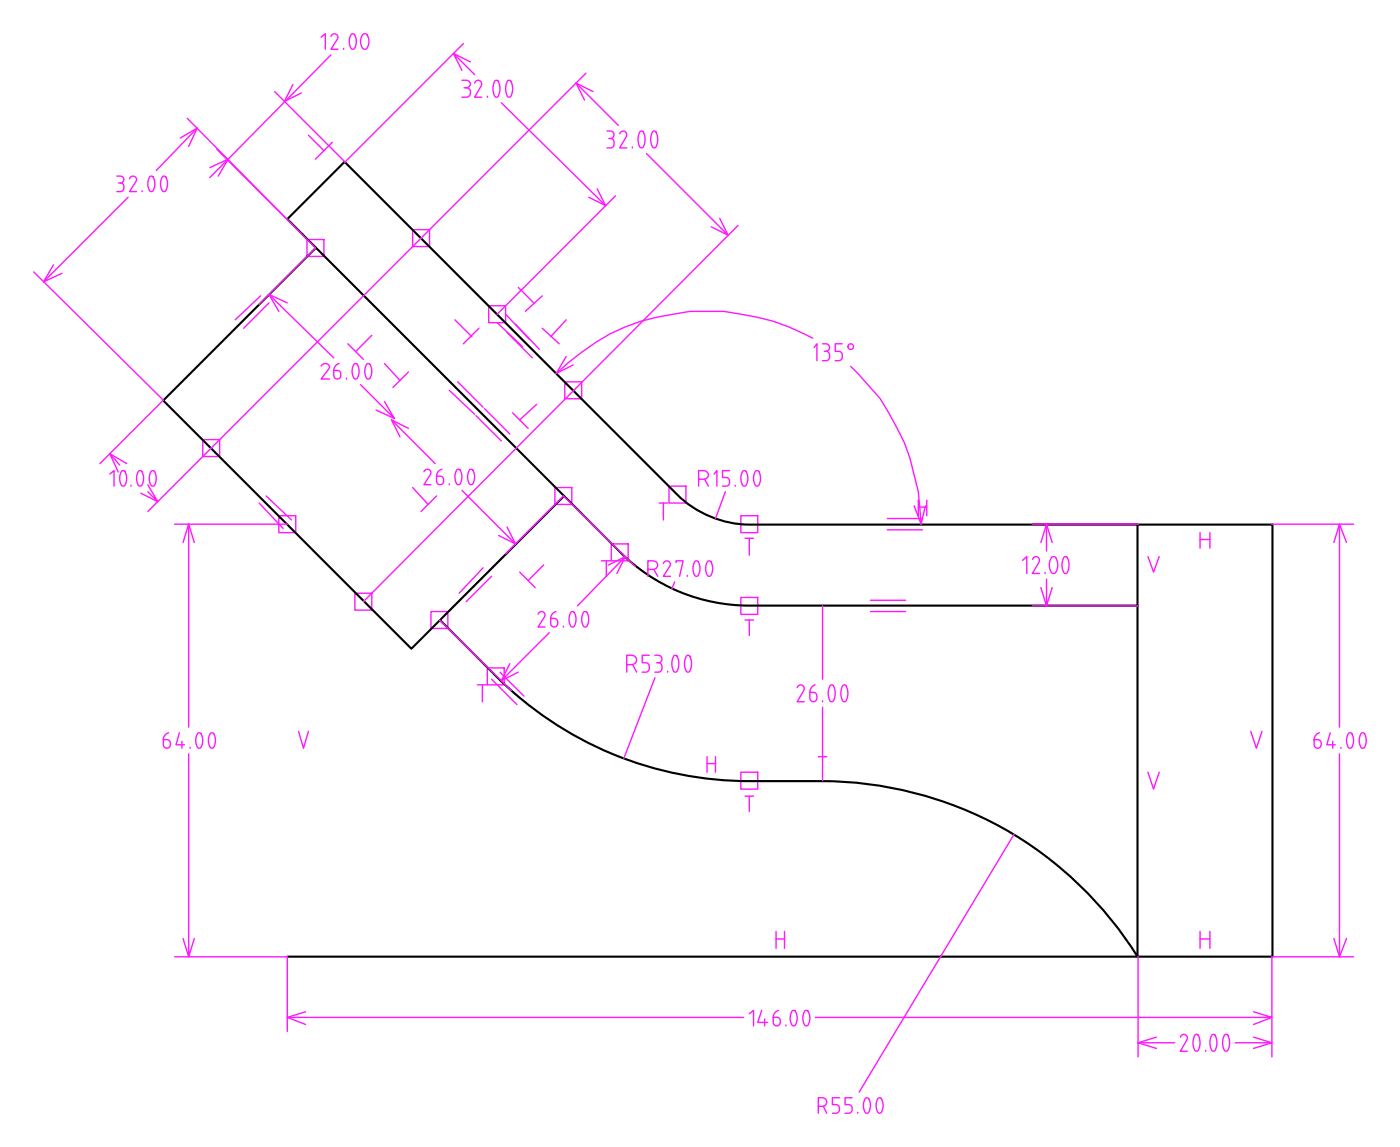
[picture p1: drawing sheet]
<svg xmlns="http://www.w3.org/2000/svg" width="207mm" height="170mm" viewBox="0 0 207 170" stroke-linecap="round" stroke-linejoin="round" font-family="sans-serif">
<g fill="none" stroke="#ff19ff" stroke-width=".21">
<path d="M27.8 17.5l19 19.2-8.4 8.4M29.2 19l-6 6.2M29.2 19l-2.5 1.4M29.2 19l-1.2 2.7M43.4 12.5l-1.2 2.5 2.5-1.2M47.6 5.5l.6-.5v2.3M49 8.1l-17.9 18.2M49 5.4a.53 .53 0 0 1 .7-.4 .53 .53 0 0 1 .3 .8l-1 1.5h1.1M50.9 7.2v.1M52.1 5.1l.3-.1a1.68 1.68 0 0 1 0 2.3h-.2a1.77 1.77 0 0 1-.1-2.2zM53.7 5.1a.45 .45 0 0 1 .7 0 1.58 1.58 0 0 1-.3 2.2h-.1a1.53 1.53 0 0 1-.3-2.2zM67.2 7.9l2.5 1.3"/>
<path d="M68.5 10.4l-1.3-2.5 3.1 3.2M68.5 11.9h.6a.56 .56 0 0 1 .6 .5 .56 .56 0 0 1-.6 .6h-.3M68.7 6.5l-17.6 17.5-10.4-10.4M69.1 13a.7 .7 0 0 1 .6 .7 .7 .7 0 0 1-.6 .7h-.6M70.3 12.3a.54 .54 0 0 1 .8-.4 .54 .54 0 0 1 .2 .8l-1 1.7h1.1M72.2 14.3v.1M73.4 12l.3-.1a2 2 0 0 1 .1 2.4 .31 .31 0 0 1-.5 0 2.42 2.42 0 0 1 .1-2.3zM74.3 15.2l15.5 15.3M75.2 12l.3-.1a2 2 0 0 1 .2 2.4 .31 .31 0 0 1-.5 0 2.42 2.42 0 0 1 0-2.3zM85.4 12.3l6.2 6.3M85.4 12.3l2.5 1.3M85.4 12.3l1.2 2.5"/>
<path d="M86.8 10.8l-64.9 65M90 19.4h.5a.58 .58 0 0 1 .5 .7 .58 .58 0 0 1-.8 .4M91.8 19.8a.54 .54 0 0 1 .8-.4 .54 .54 0 0 1 .2 .8l-1 1.7h1.1M94.9 19.5l.3-.1a2 2 0 0 1 .1 2.4 .31 .31 0 0 1-.5 0 2.42 2.42 0 0 1 .1-2.3zM96.7 19.5l.3-.1a2 2 0 0 1 .2 2.4 .31 .31 0 0 1-.5 0 2.42 2.42 0 0 1 0-2.3zM7.9 39.2l-1.4 2.5M17.3 26.1h.5a.54 .54 0 0 1 .5 .7 .54 .54 0 0 1-.7 .3M17.8 27.1a.65 .65 0 0 1 .6 .6 .65 .65 0 0 1-.6 .7h-.5M19 29.2l-12.5 12.5 2.7-1.2M19.2 26.5a.53 .53 0 0 1 .7-.4 .53 .53 0 0 1 .3 .7l-1 1.6h1M21.1 28.3v.1M22.2 26.2l.3-.1a1.68 1.68 0 0 1 0 2.3h-.1a1.77 1.77 0 0 1-.2-2.2z"/>
<path d="M24.1 26.2l.3-.1a1.68 1.68 0 0 1 0 2.3h-.2a1.77 1.77 0 0 1-.1-2.2zM31.1 24.8l2.7-1.2-1.5 2.5M32.1 22.1l10.5 10.5M45.5 35.5h2.5v2.5h-2.5zM45.7 20l2.3 2.3M49.3 21.1l-2.5 2.5M61.2 34h2.5v2.5h-2.5zM87.2 29.2l2.6 1.3M88.5 28l1.3 2.5M90.5 20.5a.74 .74 0 0 1 .5 .7 .74 .74 0 0 1-.4 .7h-.6M91.2 29l-17.5 17.5M93.7 21.8v.1"/>
<path d="M95.8 22.7l12.1 12.2-2.5-1.3M106.7 32.3l1.2 2.6M109.4 33.4l-55.6 55.7M5 40.3l19.2 19-9.4 9.4M38.6 43.8l-3.7 3.6M39.9 44.9l-3.8 3.7M39.9 43.6l9.6 9.4M39.9 43.6l1.4 2.5M39.9 43.6l2.7 1.3M47.6 54.2a.65 .65 0 0 1 .7-.3 .65 .65 0 0 1 .5 .5l-1.2 1.7h1.2M49.5 54.9h.5a.63 .63 0 0 1 .5 .7 .63 .63 0 0 1-.7 .5l-.3-.3zM50.2 53.8a1.08 1.08 0 0 0-.7 1.1"/>
<path d="M51.3 56v.1M51.6 50.9l2.2 2.3M52.5 53.9h.3a1.68 1.68 0 0 1 0 2.2h-.2a1.78 1.78 0 0 1-.1-2.2zM53.4 57l5 5-1.4-2.5M54.4 53.9h.3a1.68 1.68 0 0 1 0 2.2h-.2a1.77 1.77 0 0 1-.1-2.2zM55.1 49.7l-2.3 2.3M57 53.8l2.3 2.6M60.5 55.1l-2.3 2.3M66.6 57.8l3.7 3.6M67.4 47.4l2.5 2.5M67.8 56.6l3.8 3.7M71 48.6l-2.3 2.3"/>
<path d="M72.4 45.3h2.5v2.5h-2.5zM73.7 47.8l3.7 3.5M74.9 46.5l3.6 3.8M75.1 49.3l3.8 3.7M76.4 48l3.5 3.8M76.8 42.6l2.3 2.3M79.5 59.9l-2.5 2.3M80.4 43.8l-2.5 2.3M80.4 48.6l2.5 2.3M83.7 56.6h2.5v2.5h-2.5zM83.9 52.8l-1.5 2.5M83.9 47.4l-2.3 2.5"/>
<path d="M85 54.1l-2.6 1.2M120.4 50.1a31.2 31.2 0 0 0-10.6-3.6l-2.5-.4h-5a37.2 37.2 0 0 0-11.9 3.4 41.7 41.7 0 0 0-8 5.8M120.7 51.5l.4-.6v2.5M121.9 50.9h.5a.58 .58 0 0 1 .5 .7 .58 .58 0 0 1-.7 .4M122.4 52a.74 .74 0 0 1 .6 .7 .74 .74 0 0 1-.5 .7h-.6M124.8 50.9h-1v1.1h.5a.74 .74 0 0 1 .5 .7 .74 .74 0 0 1-.4 .7h-.6M126.1 54.3l4.4 4.8a43 43 0 0 1 4.3 8.7l1.3 5 .4 4.8 .6-2.7M16.3 70.2l.6-.5v2.3M16.3 67.2l1.4 1.7M16.3 67.2l1.2 2.7M16.3 67.2l2.5 1.5M18 69.8l.3-.1a1.68 1.68 0 0 1 0 2.3h-.1a1.77 1.77 0 0 1-.2-2.2z"/>
<path d="M19.4 71.9v.1M20.6 69.8l.2-.1a1.68 1.68 0 0 1 0 2.3h-.1a1.77 1.77 0 0 1-.1-2.2zM20.9 73.1l2.5 1.2M21.9 71.8l1.5 2.5-1.5-1.5M22.4 69.8l.3-.1a1.68 1.68 0 0 1 0 2.3h-.1a1.77 1.77 0 0 1-.2-2.2zM25.9 77.6h16.7M28 77.6v30.1M28 77.6l-.9 2.8M28 77.6l.8 2.8M30.1 65.1h2.5v2.5h-2.5zM38.4 74.5l3.5 3.8M39.4 73.5l3.8 3.5"/>
<path d="M41.3 76.4h2.5v2.5h-2.5zM55.7 60.7l2.7 1.3M58 62.2l1.3 2.5M60.5 63.5l-2.5-1.3 6.5 6.5M61.2 72.2l2.3 2.5M62.8 69.9a.53 .53 0 0 1 .7-.4 .53 .53 0 0 1 .3 .8l-1 1.5h1.1M64.7 70.5h.5a.63 .63 0 0 1 .6 .7 .63 .63 0 0 1-.8 .6l-.3-.3zM64.7 73.5l-2.3 2.3M65.5 69.5a1.08 1.08 0 0 0-.8 1M66.6 71.7v.1M67.7 69.6l.3-.1a1.68 1.68 0 0 1 0 2.3h-.1a1.77 1.77 0 0 1-.2-2.2zM68.5 72.6l7.9 8"/>
<path d="M69.6 69.6l.3-.1a1.68 1.68 0 0 1 0 2.3h-.2a1.77 1.77 0 0 1-.1-2.2zM70.5 61.6l3.8 3.7M71.8 60.5l3.8 3.8M73.9 79.3l2.5 1.3M75.1 78.1l1.3 2.5M76 61.2l2.3 2.3M82.2 72.2h2.5v2.5h-2.5zM97.7 74.5h1.2M98.3 74.5v2.5M99.1 72h2.6v2.5h-2.6zM103.5 71h.8a.64 .64 0 0 0 .7-.6 .64 .64 0 0 0-.7-.7h-.8v2.3M104.4 71l.6 1"/>
<path d="M105.8 70.2l.4-.5v2.3M107.5 72.8l-1.5 4M108.1 69.7h-1v1h.5a.65 .65 0 0 1 .5 .7 .65 .65 0 0 1-.5 .6h-.5M109 71.9v.1M109.8 76.4h2.5v2.5h-2.5zM110.1 69.8l.3-.1a1.68 1.68 0 0 1 0 2.3h-.2a1.77 1.77 0 0 1-.1-2.2zM110.4 79.7h1.3M111 79.7v2.5M112 69.8l.3-.1a1.68 1.68 0 0 1 0 2.3h-.2a1.77 1.77 0 0 1-.1-2.2zM131.5 78.5h5.2M131.5 76.8h5.2M135.5 74.9l1 2.7"/>
<path d="M136.1 74.1v2.3M136.1 75.1h1.3M137.4 74.1v2.3M153 77.6h15.7M155.1 77.6v4M155.1 77.6l-.8 2.8M155.1 77.6l.8 2.8M177.8 78.9v2.3M177.8 79.9h1.5M179.3 78.9v2.3M188.5 77.6h12.1M198.5 77.6l1.1 2.8"/>
<path d="M52.6 87.9h2.5v2.5h-2.5zM63.9 90.6h2.5v2.5h-2.5zM65.1 91.8l10.7 10.5M71.6 84.1l-3.6 3.8M72.2 98.9h2.5v2.5h-2.5zM72.8 85.4l-3.7 3.7M74.1 99.6l3.5 3.5M74.9 82l8.6-8.5 10.6 10.4M75.6 98.3l-1.3 2.5M76.8 99.6l-2.5 1.2M77 84.7l2.3 2.3M79.7 91a.53 .53 0 0 1 .7-.4 .53 .53 0 0 1 .3 .8l-1 1.5h1.1"/>
<path d="M80.6 83.7l-2.3 2.3M81.4 93.7l-7.1 7.1M81.6 91.6h.5a.63 .63 0 0 1 .6 .7 .63 .63 0 0 1-.8 .5l-.2-.2zM82.4 90.6a1.08 1.08 0 0 0-.8 1M83.5 92.8v.1M84.6 90.7l.3-.1a1.68 1.68 0 0 1 0 2.3h-.1a1.77 1.77 0 0 1-.2-2.2zM86.5 90.7l.3-.1a1.68 1.68 0 0 1 0 2.3h-.1a1.78 1.78 0 0 1-.2-2.2zM89.1 83.1h1.5M89.9 83.1v2.3M90.2 83.7l2.5-1.3-7.1 7.4M90.6 80.6h2.5v2.5h-2.5zM92.7 82.4l-1.3 2.6"/>
<path d="M92.9 98.5h.7a.7 .7 0 0 0 .7-.7 .7 .7 0 0 0-.7-.7h-.7v2.5M93.8 98.4l.5 1.2M96 84.4h.7a.64 .64 0 0 0 .8-.7 .64 .64 0 0 0-.8-.6h-.7v2.3M96.2 97.1h-1v1.1h.5a.74 .74 0 0 1 .5 .6 .74 .74 0 0 1-.4 .8h-.6M96.9 84.3l.6 1.1M97.1 97.1h.5a.58 .58 0 0 1 .5 .7 .58 .58 0 0 1-.8 .4M97.6 98.2a.74 .74 0 0 1 .5 .6 .74 .74 0 0 1-.4 .8h-.6M98.3 83.5a.53 .53 0 0 1 .7-.4 .53 .53 0 0 1 .3 .7l-1 1.6h1.1M98.9 99.4v.2M99.9 97.1h.3a2 2 0 0 1 .1 2.3 .31 .31 0 0 1-.5 0 2.42 2.42 0 0 1 .1-2.3zM100 86.2l-.4 1M100.2 83.3v-.2h1l-.5 2.3"/>
<path d="M101.8 97.1h.2a2 2 0 0 1 .2 2.3 .31 .31 0 0 1-.5 0 2.42 2.42 0 0 1 .1-2.3zM101.9 85.2v.2M103 83.1h.3a1.68 1.68 0 0 1 0 2.3h-.2a1.77 1.77 0 0 1-.1-2.3zM104.9 83.1h.3a1.68 1.68 0 0 1 0 2.3h-.2a1.78 1.78 0 0 1-.1-2.3zM109.8 88.5h2.5v2.5h-2.5zM110.4 91.8h1.3M111 91.8v2.3M121.9 89.8v10.8M129 90.6h5.2M129 88.9h5.2M151.5 83l.7-.6v2.6M153 82.9a.54 .54 0 0 1 .7-.4 .54 .54 0 0 1 .3 .8l-1 1.7h1.1"/>
<path d="M153 89.8h15.7M154.3 87l.8 2.8M154.9 84.8v.2M155.1 85.8v4l.8-2.8M155.8 82.6a.42 .42 0 0 1 .7 0 1.95 1.95 0 0 1-.2 2.3h-.3a1.76 1.76 0 0 1-.2-2.3zM157.7 82.5h.3a2 2 0 0 1 .2 2.3 .31 .31 0 0 1-.5 0 2.42 2.42 0 0 1 0-2.3zM170.1 82.4l.9 2.3 .8-2.3M197.7 80.4l.8-2.8v30.1M24.2 109.6h.5a.63 .63 0 0 1 .6 .7 .63 .63 0 0 1-.8 .5l-.3-.3zM25 108.5a1.07 1.07 0 0 0-.8 1.1M26.6 108.5l-.5 1.8h1.2M27 109.8v1"/>
<path d="M28 111.7v30l.8-2.7M28.2 110.7v.1M29.3 108.6h.3a1.68 1.68 0 0 1 0 2.2h-.1a1.77 1.77 0 0 1-.2-2.2zM31.2 108.6h.3a1.68 1.68 0 0 1 0 2.2h-.2a1.77 1.77 0 0 1-.1-2.2zM44.2 108.3l.8 2.5 .7-2.5M70.8 101.4h1.4M71.5 101.4v2.6M72.8 100.6l3.8 3.8M97.1 100.4l-4.6 11.9M104.8 112.1v2.3M104.8 113.1h1.2M106 112.1v2.3"/>
<path d="M109.8 114.4h2.5v2.5h-2.5zM110.4 117.9h1.3M111 117.9v2.3M118.1 101.9a.54 .54 0 0 1 .8-.4 .54 .54 0 0 1 .2 .8l-1 1.7h1.1M120 102.6h.5a.71 .71 0 0 1 .6 .7 .71 .71 0 0 1-.6 .7 .54 .54 0 0 1-.5-.6zM120.8 101.4a1.16 1.16 0 0 0-.8 1.2M121.3 112.1h1.2M121.9 104.8v10.8M121.9 103.8v.2M123.1 101.5h.2a2 2 0 0 1 .2 2.3 .31 .31 0 0 1-.5 0 2.42 2.42 0 0 1 .1-2.3zM124.9 101.5h.3a2 2 0 0 1 .2 2.3 .31 .31 0 0 1-.5 0 2.42 2.42 0 0 1 0-2.3zM170.1 114.4l.9 2.5 .8-2.5"/>
<path d="M185.4 108.3l.8 2.5 .8-2.5M194.8 109.6h.5a.63 .63 0 0 1 .5 .7 .63 .63 0 0 1-.7 .5l-.3-.3zM195.5 108.5a1.07 1.07 0 0 0-.7 1.1M197.1 108.5l-.5 1.8h1.3M197.5 109.8v1M198.5 111.7v30M198.7 110.7v.1M199.9 108.6h.3a1.68 1.68 0 0 1 0 2.2h-.2a1.77 1.77 0 0 1-.1-2.2zM201.8 108.6h.2a1.68 1.68 0 0 1 0 2.2h-.1a1.77 1.77 0 0 1-.1-2.2zM27.1 139l.9 2.7M115 139.1h1.3M115 138v2.5"/>
<path d="M116.3 138v2.5M150.3 123.6l-23 38.2M177.8 138v2.5M177.8 139.1h1.5M179.3 138v2.5M197.7 139l.8 2.7M199.6 139l-1.1 2.7M25.9 141.7h16.7v11.1M42.6 150.7h67.6M42.6 150.7l2.7 1.1M45.3 149.9l-2.7 .8M111 150.2l.7-.5v2.3"/>
<path d="M112.9 149.7l-.6 1.8h1.5M113.3 150.9v1.1M114.6 150.7h.5a.63 .63 0 0 1 .6 .7 .63 .63 0 0 1-.8 .5l-.3-.3zM115.4 149.7a1.08 1.08 0 0 0-.8 1M116.5 151.8v.2M117.4 149.7h.3a1.68 1.68 0 0 1 0 2.3h-.2a1.77 1.77 0 0 1-.1-2.3zM119.3 149.7h.3a1.68 1.68 0 0 1 0 2.3h-.2a1.77 1.77 0 0 1-.1-2.3zM168.7 141.7v14.9M168.7 154.5h5.4M168.7 154.5l2.7 .8M171.4 153.6l-2.7 .9M174.9 153.6a.54 .54 0 0 1 .8-.3 .54 .54 0 0 1 .2 .8l-1 1.6h1.1"/>
<path d="M177.1 153.3l.3-.1a2 2 0 0 1 .2 2.4 .31 .31 0 0 1-.5 0 2.42 2.42 0 0 1 0-2.3zM178.7 155.6v.1M179.6 153.3l.3-.1a2 2 0 0 1 .2 2.4 .31 .31 0 0 1-.5 0 2.42 2.42 0 0 1 0-2.3zM181.5 153.3l.3-.1a2 2 0 0 1 .2 2.4 .31 .31 0 0 1-.5 0 2.42 2.42 0 0 1 0-2.3zM185.8 149.9l2.7 .8h-67.6M185.8 153.6l2.7 .9h-5.4M188.5 150.7l-2.7 1.1M188.5 154.5l-2.7 .8M200.6 141.7h-12.1v14.9M121.3 163.9h.6a.64 .64 0 0 0 .6-.7 .64 .64 0 0 0-.6-.6h-.6v2.3M122 163.9l.5 1M124.4 162.6h-1v1h.5a.65 .65 0 0 1 .5 .7 .65 .65 0 0 1-.5 .6h-.5"/>
<path d="M126.3 162.6h-1.1v1h.6a.65 .65 0 0 1 .5 .7 .65 .65 0 0 1-.5 .6h-.6M127.1 164.8v.1M128.3 162.7l.3-.1a1.68 1.68 0 0 1 0 2.3h-.2a1.77 1.77 0 0 1-.1-2.2zM130.1 162.7l.3-.1a1.68 1.68 0 0 1 0 2.3h-.1a1.77 1.77 0 0 1-.2-2.2z"/>
<circle cx="126.1" cy="51.3" r=".42"/>
</g>
<path d="M46.8 36.7l-22.6 22.6 36.8 36.8 22.6-22.6M168.6 77.7v12M65.2 91.9l8.3 8.3a53 53 0 0 0 37.5 15.5h10.8a55 55 0 0 1 46.8 26v-52h-57.6a27 27 0 0 1-19.1-7.9l-49.3-49.3 8.5-8.5 49.3 49.3a15.5 15.5 0 0 0 10.6 4.4h77.6v64h-146" fill="none" stroke="#000" stroke-width=".31"/>
</svg>
